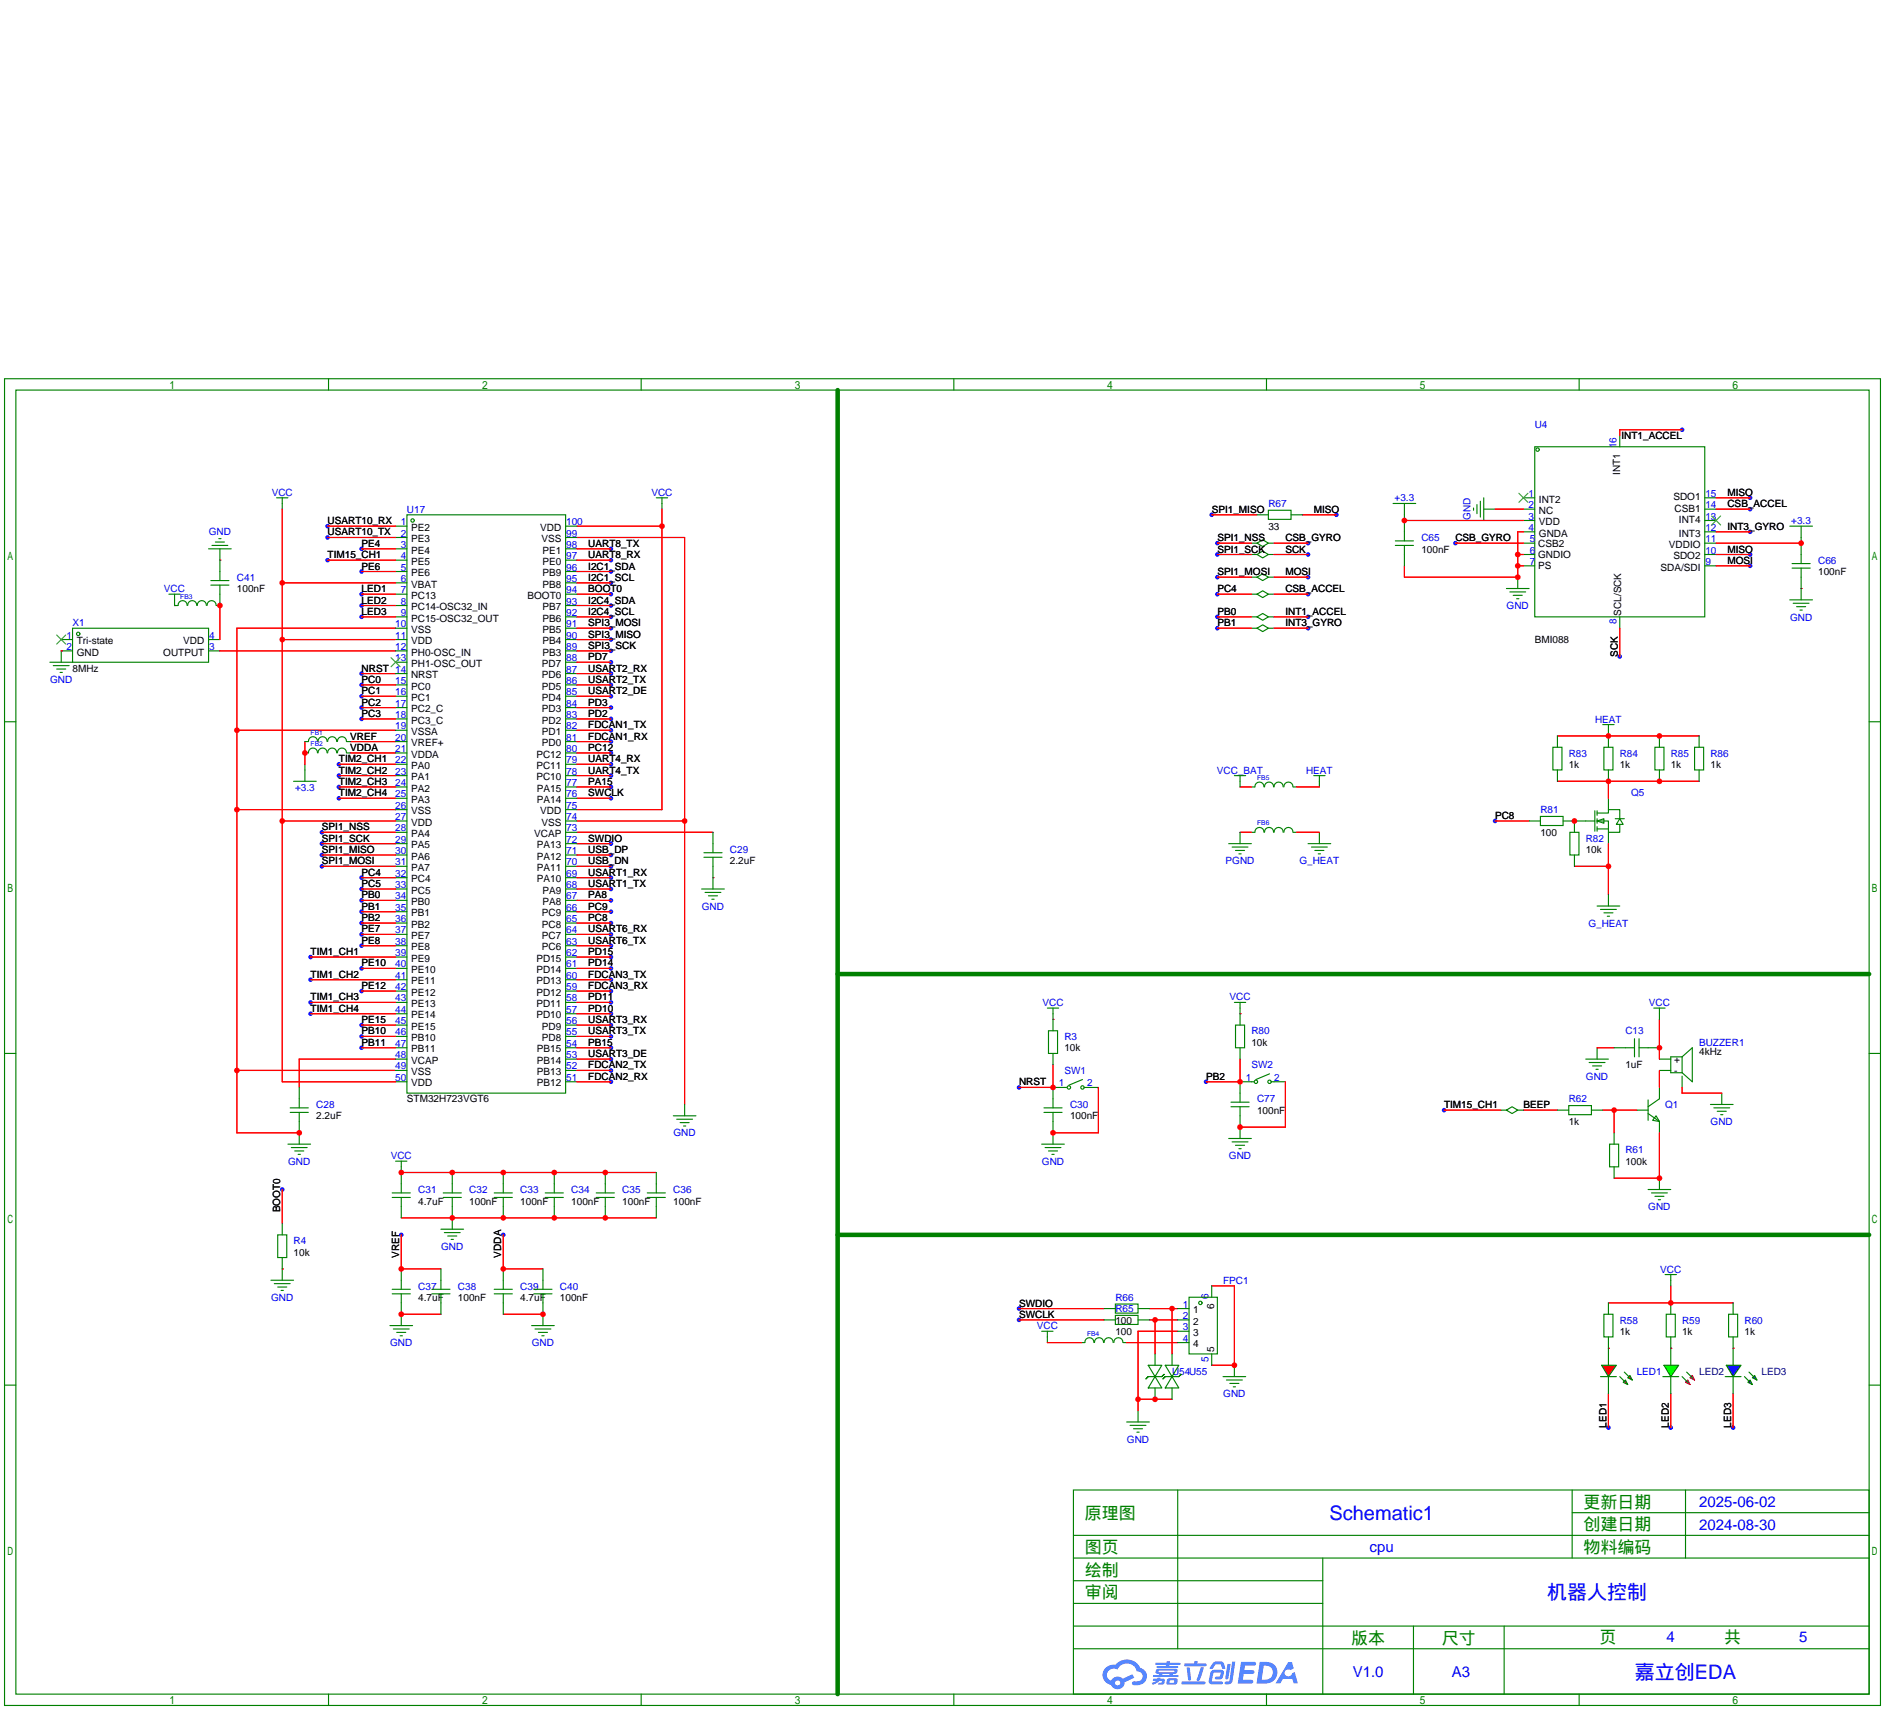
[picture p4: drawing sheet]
<svg xmlns="http://www.w3.org/2000/svg" width="422mm" height="383mm" viewBox="0 0 422 383" stroke-linecap="round" stroke-linejoin="round" font-family="sans-serif">
<defs><g id="words">
<g font-size="4.5" fill="#00f">
<text x="297.9" y="340.5">Schematic1</text>
<text x="346.7" y="358.3">机器人控制</text>
<text x="366.4" y="376">嘉立创EDA</text>
</g>
<g font-size="3.8" fill="#008000">
<text x="243.1" y="340.2">原理图</text>
<text x="354.8" y="337.7">更新日期</text>
<text x="243.1" y="347.9">图页</text>
<text x="354.8" y="342.8">创建日期</text>
<text x="354.8" y="347.9">物料编码</text>
<text x="243.1" y="352.9">绘制</text>
<text x="243.1" y="358">审阅</text>
<text x="302.8" y="368.2">版本</text>
<text x="323.1" y="368.2">尺寸</text>
<text x="358.4" y="367.9">页</text>
<text x="386.3" y="367.9">共</text>
</g>
<g font-size="3.4" fill="#00f">
<text x="380.7" y="337.5">2025-06-02</text>
<text x="306.9" y="347.7">cpu</text>
<text x="380.7" y="342.6">2024-08-30</text>
<text x="373.5" y="367.8">4</text>
<text x="403.2" y="367.8">5</text>
<text x="303.1" y="375.6">V1.0</text>
<text x="325.3" y="375.6">A3</text>
</g>
<g font-size="2.2" fill="#00f">
<text x="343.9" y="95.8">U4</text>
<text x="362.3" y="100.4" transform="rotate(-90 362.3 100.4)">16</text>
<text x="60.9" y="111.1">VCC</text>
<text x="146" y="111.1">VCC</text>
<text x="284.2" y="113.6">R67</text>
<text x="312.5" y="112.3">+3.3</text>
<text x="342.5" y="111.3">1</text>
<text x="342.5" y="113.8">2</text>
<text x="382.1" y="113.8">14</text>
<text x="382.1" y="111.3">15</text>
<text x="46.8" y="119.9">GND</text>
<text x="89.8" y="117.6">1</text>
<text x="91.2" y="114.9">U17</text>
<text x="126.9" y="117.6">100</text>
<text x="329.5" y="116.5" transform="rotate(-90 329.5 116.5)">GND</text>
<text x="342.5" y="116.4">3</text>
<text x="342.5" y="118.9">4</text>
<text x="382.1" y="118.9">12</text>
<text x="382.1" y="116.4">13</text>
<text x="401.4" y="117.4">+3.3</text>
<text x="89.8" y="120.2">2</text>
<text x="89.8" y="122.7">3</text>
<text x="89.8" y="125.3">4</text>
<text x="126.9" y="125.3">97</text>
<text x="126.9" y="122.7">98</text>
<text x="126.9" y="120.2">99</text>
<text x="318.5" y="121.2">C65</text>
<text x="342.8" y="121.5">5</text>
<text x="342.8" y="124">6</text>
<text x="382.1" y="124">10</text>
<text x="382.1" y="121.5">11</text>
<text x="53.1" y="130.1">C41</text>
<text x="89.8" y="127.8">5</text>
<text x="89.8" y="130.3">6</text>
<text x="126.9" y="130.3">95</text>
<text x="126.9" y="127.8">96</text>
<text x="342.8" y="126.5">7</text>
<text x="382.1" y="126.5">9</text>
<text x="407.4" y="126.3">C66</text>
<text x="36.7" y="132.6">VCC</text>
<text x="89.8" y="132.9">7</text>
<text x="89.8" y="135.4">8</text>
<text x="89.8" y="138">9</text>
<text x="126.9" y="138">92</text>
<text x="126.9" y="135.4">93</text>
<text x="126.9" y="132.9">94</text>
<text x="337.6" y="136.5">GND</text>
<text x="14.9" y="143">1</text>
<text x="16.3" y="140.3">X1</text>
<text x="46.9" y="143">4</text>
<text x="88.6" y="140.5">10</text>
<text x="88.6" y="143">11</text>
<text x="126.9" y="143">90</text>
<text x="126.9" y="140.5">91</text>
<text x="362.3" y="139.8" transform="rotate(-90 362.3 139.8)">8</text>
<text x="401.1" y="139">GND</text>
<text x="14.9" y="145.6">2</text>
<text x="46.9" y="145.6">3</text>
<text x="88.6" y="145.6">12</text>
<text x="88.6" y="148.1">13</text>
<text x="126.9" y="148.1">88</text>
<text x="126.9" y="145.6">89</text>
<text x="11.2" y="153">GND</text>
<text x="88.6" y="153.2">15</text>
<text x="88.6" y="155.7">16</text>
<text x="126.9" y="155.7">85</text>
<text x="126.9" y="153.2">86</text>
<text x="126.9" y="150.7">87</text>
<text x="88.6" y="158.3">17</text>
<text x="88.6" y="160.8">18</text>
<text x="126.9" y="160.8">83</text>
<text x="126.9" y="158.3">84</text>
<text x="357.4" y="161.9">HEAT</text>
<text x="88.6" y="163.4">19</text>
<text x="88.6" y="165.9">20</text>
<text x="126.9" y="165.9">81</text>
<text x="126.9" y="163.4">82</text>
<text x="88.6" y="168.4">21</text>
<text x="88.6" y="171">22</text>
<text x="88.6" y="173.5">23</text>
<text x="126.9" y="173.5">78</text>
<text x="126.9" y="171">79</text>
<text x="126.9" y="168.4">80</text>
<text x="272.7" y="173.3">VCC_BAT</text>
<text x="292.7" y="173.3">HEAT</text>
<text x="351.5" y="169.5">R83</text>
<text x="363" y="169.5">R84</text>
<text x="374.4" y="169.5">R85</text>
<text x="383.3" y="169.5">R86</text>
<text x="66.1" y="177.1">+3.3</text>
<text x="88.6" y="176.1">24</text>
<text x="88.6" y="178.6">25</text>
<text x="126.9" y="178.6">76</text>
<text x="126.9" y="176.1">77</text>
<text x="365.5" y="178.4">Q5</text>
<text x="88.6" y="181.1">26</text>
<text x="88.6" y="183.7">27</text>
<text x="126.9" y="183.7">74</text>
<text x="126.9" y="181.1">75</text>
<text x="345.2" y="182.2">R81</text>
<text x="88.6" y="186.2">28</text>
<text x="88.6" y="188.8">29</text>
<text x="88.6" y="191.3">30</text>
<text x="126.9" y="191.3">71</text>
<text x="126.9" y="188.8">72</text>
<text x="126.9" y="186.2">73</text>
<text x="163.6" y="191.1">C29</text>
<text x="355.3" y="188.5">R82</text>
<text x="88.6" y="193.8">31</text>
<text x="88.6" y="196.4">32</text>
<text x="126.9" y="196.4">69</text>
<text x="126.9" y="193.8">70</text>
<text x="274.6" y="193.6">PGND</text>
<text x="291.2" y="193.6">G_HEAT</text>
<text x="88.6" y="198.9">33</text>
<text x="88.6" y="201.5">34</text>
<text x="126.9" y="201.5">67</text>
<text x="126.9" y="198.9">68</text>
<text x="157.3" y="203.8">GND</text>
<text x="88.6" y="204">35</text>
<text x="88.6" y="206.5">36</text>
<text x="88.6" y="209.1">37</text>
<text x="126.9" y="209.1">64</text>
<text x="126.9" y="206.5">65</text>
<text x="126.9" y="204">66</text>
<text x="355.9" y="207.6">G_HEAT</text>
<text x="88.6" y="211.6">38</text>
<text x="88.6" y="214.2">39</text>
<text x="126.9" y="214.2">62</text>
<text x="126.9" y="211.6">63</text>
<text x="88.6" y="216.7">40</text>
<text x="88.6" y="219.2">41</text>
<text x="88.6" y="221.8">42</text>
<text x="126.9" y="221.8">59</text>
<text x="126.9" y="219.2">60</text>
<text x="126.9" y="216.7">61</text>
<text x="88.6" y="224.3">43</text>
<text x="88.6" y="226.9">44</text>
<text x="126.9" y="226.9">57</text>
<text x="126.9" y="224.3">58</text>
<text x="233.6" y="225.4">VCC</text>
<text x="275.5" y="224.1">VCC</text>
<text x="369.5" y="225.4">VCC</text>
<text x="88.6" y="229.4">45</text>
<text x="88.6" y="231.9">46</text>
<text x="126.9" y="231.9">55</text>
<text x="126.9" y="229.4">56</text>
<text x="238.5" y="233">R3</text>
<text x="280.4" y="231.7">R80</text>
<text x="364.2" y="231.7">C13</text>
<text x="88.6" y="234.5">47</text>
<text x="88.6" y="237">48</text>
<text x="88.6" y="239.6">49</text>
<text x="126.9" y="239.6">52</text>
<text x="126.9" y="237">53</text>
<text x="126.9" y="234.5">54</text>
<text x="280.4" y="239.3">SW2</text>
<text x="380.7" y="234.2">BUZZER1</text>
<text x="88.6" y="242.1">50</text>
<text x="126.9" y="242.1">51</text>
<text x="237.3" y="243.4">1</text>
<text x="238.5" y="240.6">SW1</text>
<text x="243.6" y="243.4">2</text>
<text x="279.2" y="242.1">1</text>
<text x="285.5" y="242.1">2</text>
<text x="355.4" y="241.9">GND</text>
<text x="70.9" y="248.2">C28</text>
<text x="239.8" y="248.2">C30</text>
<text x="281.7" y="246.9">C77</text>
<text x="351.5" y="246.9">R62</text>
<text x="373.1" y="248.2">Q1</text>
<text x="150.9" y="254.6">GND</text>
<text x="383.3" y="252">GND</text>
<text x="64.6" y="260.9">GND</text>
<text x="87.5" y="259.6">VCC</text>
<text x="233.5" y="260.9">GND</text>
<text x="275.4" y="259.6">GND</text>
<text x="364.2" y="258.4">R61</text>
<text x="93.7" y="267.3">C31</text>
<text x="105.2" y="267.3">C32</text>
<text x="116.6" y="267.3">C33</text>
<text x="128" y="267.3">C34</text>
<text x="139.4" y="267.3">C35</text>
<text x="150.9" y="267.3">C36</text>
<text x="369.4" y="271.1">GND</text>
<text x="65.8" y="278.7">R4</text>
<text x="98.9" y="280">GND</text>
<text x="274.1" y="287.6">FPC1</text>
<text x="372" y="285">VCC</text>
<text x="60.8" y="291.4">GND</text>
<text x="93.7" y="288.9">C37</text>
<text x="102.6" y="288.9">C38</text>
<text x="116.6" y="288.9">C39</text>
<text x="125.5" y="288.9">C40</text>
<text x="249.9" y="293.9">R65</text>
<text x="249.9" y="291.4">R66</text>
<text x="265.1" y="292.9">1</text>
<text x="270.8" y="290.9" transform="rotate(-90 270.8 290.9)">6</text>
<text x="232.3" y="297.7">VCC</text>
<text x="265.1" y="298">3</text>
<text x="265.1" y="295.4">2</text>
<text x="363" y="296.5">R58</text>
<text x="376.9" y="296.5">R59</text>
<text x="390.9" y="296.5">R60</text>
<text x="87.4" y="301.6">GND</text>
<text x="119.2" y="301.6">GND</text>
<text x="265.1" y="300.5">4</text>
<text x="270.8" y="305.1" transform="rotate(-90 270.8 305.1)">5</text>
<text x="262.6" y="307.9">U54U55</text>
<text x="366.8" y="307.9">LED1</text>
<text x="274.1" y="313">GND</text>
<text x="252.5" y="323.1">GND</text>
</g>
<g font-size="2.2">
<text x="363.4" y="98.4">INT1_ACCEL</text>
<text x="363" y="106.4" transform="rotate(-90 363 106.4)">INT1</text>
<text x="344.9" y="112.6">INT2</text>
<text x="375" y="112.1">SDO1</text>
<text x="387.1" y="111.1">MISO</text>
<text x="387.1" y="113.6">CSB_ACCEL</text>
<text x="73.4" y="117.4">USART10_RX</text>
<text x="73.4" y="119.9">USART10_TX</text>
<text x="92.1" y="118.9">PE2</text>
<text x="121.1" y="118.9">VDD</text>
<text x="271.5" y="114.9">SPI1_MISO</text>
<text x="284.2" y="118.7">33</text>
<text x="294.4" y="114.9">MISO</text>
<text x="344.9" y="115.1">NC</text>
<text x="344.9" y="117.6">VDD</text>
<text x="375.2" y="114.6">CSB1</text>
<text x="376.2" y="117.1">INT4</text>
<text x="387.1" y="118.7">INT3_GYRO</text>
<text x="73.4" y="125">TIM15_CH1</text>
<text x="81" y="122.5">PE4</text>
<text x="92.1" y="121.5">PE3</text>
<text x="92.1" y="124">PE4</text>
<text x="121.3" y="121.5">VSS</text>
<text x="121.6" y="124">PE1</text>
<text x="131.8" y="122.5">UART8_TX</text>
<text x="131.8" y="125">UART8_RX</text>
<text x="272.8" y="121.2">SPI1_NSS</text>
<text x="272.8" y="123.8">SPI1_SCK</text>
<text x="288" y="123.8">SCK</text>
<text x="288" y="121.2">CSB_GYRO</text>
<text x="318.5" y="123.8">100nF</text>
<text x="326.1" y="121.2">CSB_GYRO</text>
<text x="344.7" y="122.5">CSB2</text>
<text x="344.7" y="125">GNDIO</text>
<text x="344.9" y="120.2">GNDA</text>
<text x="374" y="122.7">VDDIO</text>
<text x="375" y="125.3">SDO2</text>
<text x="376.2" y="120.2">INT3</text>
<text x="387.1" y="123.8">MISO</text>
<text x="81" y="127.6">PE6</text>
<text x="92.1" y="126.5">PE5</text>
<text x="92.1" y="129.1">PE6</text>
<text x="92.1" y="131.6">VBAT</text>
<text x="121.6" y="131.6">PB8</text>
<text x="121.6" y="129.1">PB9</text>
<text x="121.6" y="126.5">PE0</text>
<text x="131.8" y="127.6">I2C1_SDA</text>
<text x="131.8" y="130.1">I2C1_SCL</text>
<text x="272.8" y="128.8">SPI1_MOSI</text>
<text x="288" y="128.8">MOSI</text>
<text x="344.7" y="127.5">PS</text>
<text x="372.1" y="127.8">SDA/SDI</text>
<text x="387.1" y="126.3">MOSI</text>
<text x="407.4" y="128.8">100nF</text>
<text x="53.1" y="132.6">100nF</text>
<text x="81" y="132.6">LED1</text>
<text x="81" y="135.2">LED2</text>
<text x="81" y="137.7">LED3</text>
<text x="92.1" y="134.2">PC13</text>
<text x="92.1" y="136.7">PC14-OSC32_IN</text>
<text x="118.2" y="134.2">BOOT0</text>
<text x="121.6" y="136.7">PB7</text>
<text x="131.8" y="132.6">BOOT0</text>
<text x="131.8" y="137.7">I2C4_SCL</text>
<text x="131.8" y="135.2">I2C4_SDA</text>
<text x="272.8" y="132.6">PC4</text>
<text x="272.8" y="137.7">PB0</text>
<text x="288" y="132.6">CSB_ACCEL</text>
<text x="288" y="137.7">INT1_ACCEL</text>
<text x="363.3" y="137.9" transform="rotate(-90 363.3 137.9)">SCL/SCK</text>
<text x="92.1" y="139.2">PC15-OSC32_OUT</text>
<text x="92.1" y="141.8">VSS</text>
<text x="121.6" y="141.8">PB5</text>
<text x="121.6" y="139.2">PB6</text>
<text x="131.8" y="140.3">SPI3_MOSI</text>
<text x="131.8" y="142.8">SPI3_MISO</text>
<text x="272.8" y="140.3">PB1</text>
<text x="288" y="140.3">INT3_GYRO</text>
<text x="17.2" y="144.3">Tri-state</text>
<text x="17.2" y="146.9">GND</text>
<text x="36.6" y="146.9">OUTPUT</text>
<text x="41.1" y="144.3">VDD</text>
<text x="92.1" y="144.3">VDD</text>
<text x="92.1" y="146.9">PH0-OSC_IN</text>
<text x="92.1" y="149.4">PH1-OSC_OUT</text>
<text x="121.4" y="149.4">PD7</text>
<text x="121.6" y="146.9">PB3</text>
<text x="121.6" y="144.3">PB4</text>
<text x="131.8" y="145.3">SPI3_SCK</text>
<text x="131.8" y="147.9">PD7</text>
<text x="343.9" y="144.1">BMI088</text>
<text x="362.5" y="147.1" transform="rotate(-90 362.5 147.1)">SCK</text>
<text x="16.3" y="150.4">8MHz</text>
<text x="81" y="150.4">NRST 14</text>
<text x="81" y="153">PC0</text>
<text x="81" y="155.5">PC1</text>
<text x="92.1" y="151.9">NRST</text>
<text x="92.1" y="154.5">PC0</text>
<text x="121.4" y="154.5">PD5</text>
<text x="121.4" y="151.9">PD6</text>
<text x="131.8" y="153">USART2_TX</text>
<text x="131.8" y="150.4">USART2_RX</text>
<text x="131.8" y="155.5">USART2_DE</text>
<text x="81" y="158">PC2</text>
<text x="81" y="160.6">PC3</text>
<text x="92.1" y="157">PC1</text>
<text x="92.1" y="159.6">PC2_C</text>
<text x="121.4" y="159.6">PD3</text>
<text x="121.4" y="157">PD4</text>
<text x="131.8" y="160.6">PD2</text>
<text x="131.8" y="158">PD3</text>
<text x="78.5" y="165.7">VREF</text>
<text x="92.1" y="162.1">PC3_C</text>
<text x="92.1" y="164.6">VSSA</text>
<text x="92.1" y="167.2">VREF+</text>
<text x="121.4" y="167.2">PD0</text>
<text x="121.4" y="164.6">PD1</text>
<text x="121.4" y="162.1">PD2</text>
<text x="131.8" y="163.1">FDCAN1_TX</text>
<text x="131.8" y="165.7">FDCAN1_RX</text>
<text x="75.9" y="170.7">TIM2_CH1</text>
<text x="75.9" y="173.3">TIM2_CH2</text>
<text x="78.5" y="168.2">VDDA</text>
<text x="92.1" y="169.7">VDDA</text>
<text x="92.1" y="172.3">PA0</text>
<text x="120.2" y="172.3">PC11</text>
<text x="120.2" y="169.7">PC12</text>
<text x="131.8" y="173.3">UART4_TX</text>
<text x="131.8" y="170.7">UART4_RX</text>
<text x="131.8" y="168.2">PC12</text>
<text x="351.5" y="172">1k</text>
<text x="363" y="172">1k</text>
<text x="374.4" y="172">1k</text>
<text x="383.3" y="172">1k</text>
<text x="75.9" y="175.8">TIM2_CH3</text>
<text x="75.9" y="178.4">TIM2_CH4</text>
<text x="92.1" y="174.8">PA1</text>
<text x="92.1" y="177.3">PA2</text>
<text x="92.1" y="179.9">PA3</text>
<text x="120.2" y="174.8">PC10</text>
<text x="120.3" y="179.9">PA14</text>
<text x="120.3" y="177.3">PA15</text>
<text x="131.8" y="178.4">SWCLK</text>
<text x="131.8" y="175.8">PA15</text>
<text x="72.1" y="186">SPI1_NSS</text>
<text x="92.1" y="182.4">VSS</text>
<text x="92.1" y="185">VDD</text>
<text x="121.1" y="182.4">VDD</text>
<text x="121.3" y="185">VSS</text>
<text x="335" y="183.4">PC8</text>
<text x="72.1" y="188.5">SPI1_SCK</text>
<text x="72.1" y="191.1">SPI1_MISO</text>
<text x="92.1" y="187.5">PA4</text>
<text x="92.1" y="190">PA5</text>
<text x="119.7" y="187.5">VCAP</text>
<text x="120.3" y="190">PA13</text>
<text x="131.8" y="188.5">SWDIO</text>
<text x="131.8" y="191.1">USB_DP</text>
<text x="345.2" y="187.3">100</text>
<text x="355.3" y="191.1">10k</text>
<text x="72.1" y="193.6">SPI1_MOSI</text>
<text x="81" y="196.1">PC4</text>
<text x="92.1" y="192.6">PA6</text>
<text x="92.1" y="195.1">PA7</text>
<text x="92.1" y="197.7">PC4</text>
<text x="120.3" y="197.7">PA10</text>
<text x="120.3" y="195.1">PA11</text>
<text x="120.3" y="192.6">PA12</text>
<text x="131.8" y="196.1">USART1_RX</text>
<text x="131.8" y="193.6">USB_DN</text>
<text x="163.6" y="193.6">2.2uF</text>
<text x="81" y="198.7">PC5</text>
<text x="81" y="201.2">PB0</text>
<text x="81" y="203.8">PB1</text>
<text x="92.1" y="200.2">PC5</text>
<text x="92.1" y="202.7">PB0</text>
<text x="121.6" y="202.7">PA8</text>
<text x="121.6" y="200.2">PA9</text>
<text x="131.8" y="198.7">USART1_TX</text>
<text x="131.8" y="203.8">PC9</text>
<text x="131.8" y="201.2">PA8</text>
<text x="81" y="206.3">PB2</text>
<text x="81" y="208.8">PE7</text>
<text x="92.1" y="205.3">PB1</text>
<text x="92.1" y="207.8">PB2</text>
<text x="121.4" y="207.8">PC8</text>
<text x="121.4" y="205.3">PC9</text>
<text x="131.8" y="208.8">USART6_RX</text>
<text x="131.8" y="206.3">PC8</text>
<text x="69.6" y="213.9">TIM1_CH1</text>
<text x="81" y="211.4">PE8</text>
<text x="92.1" y="210.4">PE7</text>
<text x="92.1" y="212.9">PE8</text>
<text x="92.1" y="215.4">PE9</text>
<text x="120.2" y="215.4">PD15</text>
<text x="121.4" y="212.9">PC6</text>
<text x="121.4" y="210.4">PC7</text>
<text x="131.8" y="211.4">USART6_TX</text>
<text x="131.8" y="213.9">PD15</text>
<text x="69.6" y="219">TIM1_CH2</text>
<text x="81" y="216.5">PE10</text>
<text x="81" y="221.5">PE12</text>
<text x="92.1" y="218">PE10</text>
<text x="92.1" y="220.5">PE11</text>
<text x="120.2" y="220.5">PD13</text>
<text x="120.2" y="218">PD14</text>
<text x="131.8" y="221.5">FDCAN3_RX</text>
<text x="131.8" y="219">FDCAN3_TX</text>
<text x="131.8" y="216.5">PD14</text>
<text x="69.6" y="224.1">TIM1_CH3</text>
<text x="69.6" y="226.6">TIM1_CH4</text>
<text x="92.1" y="223.1">PE12</text>
<text x="92.1" y="225.6">PE13</text>
<text x="120.2" y="225.6">PD11</text>
<text x="120.2" y="223.1">PD12</text>
<text x="131.8" y="226.6">PD10</text>
<text x="131.8" y="224.1">PD11</text>
<text x="81" y="229.2">PE15</text>
<text x="81" y="231.7">PB10</text>
<text x="92.1" y="228.1">PE14</text>
<text x="92.1" y="230.7">PE15</text>
<text x="92.1" y="233.2">PB10</text>
<text x="120.2" y="228.1">PD10</text>
<text x="121.4" y="233.2">PD8</text>
<text x="121.4" y="230.7">PD9</text>
<text x="131.8" y="231.7">USART3_TX</text>
<text x="131.8" y="229.2">USART3_RX</text>
<text x="81" y="234.2">PB11</text>
<text x="92.1" y="235.8">PB11</text>
<text x="92.1" y="238.3">VCAP</text>
<text x="120.3" y="238.3">PB14</text>
<text x="120.3" y="235.8">PB15</text>
<text x="131.8" y="236.8">USART3_DE</text>
<text x="131.8" y="239.3">FDCAN2_TX</text>
<text x="131.8" y="234.2">PB15</text>
<text x="238.5" y="235.5">10k</text>
<text x="280.4" y="234.2">10k</text>
<text x="364.2" y="239.3">1uF</text>
<text x="375.2" y="238">+</text>
<text x="380.7" y="236.3">4kHz</text>
<text x="92.1" y="240.8">VSS</text>
<text x="92.1" y="243.4">VDD</text>
<text x="120.3" y="243.4">PB12</text>
<text x="120.3" y="240.8">PB13</text>
<text x="131.8" y="241.9">FDCAN2_RX</text>
<text x="228.3" y="243.1">NRST</text>
<text x="270.3" y="241.9">PB2</text>
<text x="375.2" y="240.6">-</text>
<text x="70.9" y="250.8">2.2uF</text>
<text x="91.2" y="246.9">STM32H723VGT6</text>
<text x="239.8" y="250.8">100nF</text>
<text x="281.7" y="249.5">100nF</text>
<text x="323.6" y="248.2">TIM15_CH1</text>
<text x="341.4" y="248.2">BEEP</text>
<text x="351.5" y="252">1k</text>
<text x="364.2" y="260.9">100k</text>
<text x="93.7" y="269.8">4.7uF</text>
<text x="105.2" y="269.8">100nF</text>
<text x="116.6" y="269.8">100nF</text>
<text x="128" y="269.8">100nF</text>
<text x="139.4" y="269.8">100nF</text>
<text x="150.9" y="269.8">100nF</text>
<text x="62.8" y="271.5" transform="rotate(-90 62.8 271.5)">BOOT0</text>
<text x="65.8" y="281.2">10k</text>
<text x="89.5" y="281.7" transform="rotate(-90 89.5 281.7)">VREF</text>
<text x="112.3" y="281.7" transform="rotate(-90 112.3 281.7)">VDDA</text>
<text x="93.7" y="291.4">4.7uF</text>
<text x="102.6" y="291.4">100nF</text>
<text x="116.6" y="291.4">4.7uF</text>
<text x="125.5" y="291.4">100nF</text>
<text x="228.3" y="292.7">SWDIO</text>
<text x="272.1" y="293.3" transform="rotate(-90 272.1 293.3)">6</text>
<text x="228.3" y="295.2">SWCLK</text>
<text x="249.9" y="299">100</text>
<text x="249.9" y="296.5">100</text>
<text x="267.4" y="299.3">3</text>
<text x="267.4" y="296.7">2</text>
<text x="267.4" y="294.2">1</text>
<text x="363" y="299">1k</text>
<text x="376.9" y="299">1k</text>
<text x="390.9" y="299">1k</text>
<text x="267.4" y="301.8">4</text>
<text x="272.1" y="302.8" transform="rotate(-90 272.1 302.8)">5</text>
<text x="360" y="319.8" transform="rotate(-90 360 319.8)">LED1</text>
<text x="373.9" y="319.8" transform="rotate(-90 373.9 319.8)">LED2</text>
<text x="387.9" y="319.8" transform="rotate(-90 387.9 319.8)">LED3</text>
</g>
<g font-size="2.2" fill="#000080">
<text x="380.7" y="307.9">LED2</text>
<text x="394.7" y="307.9">LED3</text>
</g>
<g font-size="1.5" fill="#00f">
<text x="40.4" y="134.1">FB3</text>
<text x="69.6" y="164.5">FB1</text>
<text x="69.6" y="167.1">FB2</text>
<text x="281.7" y="174.7">FB5</text>
<text x="281.7" y="184.9">FB6</text>
<text x="243.6" y="299.2">FB4</text>
</g>
</g></defs>
<g fill="#00f">
<circle cx="228.3" cy="243.6" r=".51"/>
<circle cx="81" cy="150.9" r=".51"/>
<circle cx="89.9" cy="276.6" r=".51"/>
<circle cx="112.8" cy="276.6" r=".51"/>
<circle cx="136.9" cy="133.1" r=".51"/>
<circle cx="63.2" cy="266.4" r=".51"/>
<circle cx="136.9" cy="178.8" r=".51"/>
<circle cx="136.9" cy="189" r=".51"/>
<circle cx="73.4" cy="117.9" r=".51"/>
<circle cx="73.4" cy="120.4" r=".51"/>
<circle cx="136.9" cy="122.9" r=".51"/>
<circle cx="136.9" cy="125.5" r=".51"/>
<circle cx="136.9" cy="128" r=".51"/>
<circle cx="136.9" cy="130.6" r=".51"/>
<circle cx="136.9" cy="138.2" r=".51"/>
<circle cx="136.9" cy="135.6" r=".51"/>
<circle cx="136.9" cy="153.4" r=".51"/>
<circle cx="136.9" cy="150.9" r=".51"/>
<circle cx="136.9" cy="163.6" r=".51"/>
<circle cx="136.9" cy="166.1" r=".51"/>
<circle cx="136.9" cy="173.7" r=".51"/>
<circle cx="136.9" cy="171.2" r=".51"/>
<circle cx="136.9" cy="199.1" r=".51"/>
<circle cx="136.9" cy="196.6" r=".51"/>
<circle cx="136.9" cy="191.5" r=".51"/>
<circle cx="136.9" cy="194.1" r=".51"/>
<circle cx="136.9" cy="211.8" r=".51"/>
<circle cx="136.9" cy="209.3" r=".51"/>
<circle cx="136.9" cy="222" r=".51"/>
<circle cx="136.9" cy="219.5" r=".51"/>
<circle cx="136.9" cy="232.2" r=".51"/>
<circle cx="136.9" cy="229.6" r=".51"/>
<circle cx="136.9" cy="237.2" r=".51"/>
<circle cx="136.9" cy="242.3" r=".51"/>
<circle cx="136.9" cy="239.8" r=".51"/>
<circle cx="136.9" cy="156" r=".51"/>
<circle cx="136.9" cy="140.7" r=".51"/>
<circle cx="136.9" cy="143.3" r=".51"/>
<circle cx="136.9" cy="145.8" r=".51"/>
<circle cx="75.9" cy="171.2" r=".51"/>
<circle cx="75.9" cy="173.7" r=".51"/>
<circle cx="75.9" cy="176.3" r=".51"/>
<circle cx="75.9" cy="178.8" r=".51"/>
<circle cx="72.1" cy="186.4" r=".51"/>
<circle cx="72.1" cy="189" r=".51"/>
<circle cx="72.1" cy="191.5" r=".51"/>
<circle cx="72.1" cy="194.1" r=".51"/>
<circle cx="81" cy="133.1" r=".51"/>
<circle cx="81" cy="135.6" r=".51"/>
<circle cx="81" cy="138.2" r=".51"/>
<circle cx="360.4" cy="319.8" r=".51"/>
<circle cx="374.4" cy="319.8" r=".51"/>
<circle cx="388.4" cy="319.8" r=".51"/>
<circle cx="73.4" cy="125.5" r=".51"/>
<circle cx="81" cy="122.9" r=".51"/>
<circle cx="81" cy="128" r=".51"/>
<circle cx="81" cy="153.4" r=".51"/>
<circle cx="81" cy="156" r=".51"/>
<circle cx="81" cy="158.5" r=".51"/>
<circle cx="81" cy="161" r=".51"/>
<circle cx="81" cy="196.6" r=".51"/>
<circle cx="81" cy="199.1" r=".51"/>
<circle cx="81" cy="201.7" r=".51"/>
<circle cx="81" cy="204.2" r=".51"/>
<circle cx="81" cy="206.8" r=".51"/>
<circle cx="81" cy="209.3" r=".51"/>
<circle cx="81" cy="211.8" r=".51"/>
<circle cx="69.6" cy="214.4" r=".51"/>
<circle cx="81" cy="216.9" r=".51"/>
<circle cx="69.6" cy="219.5" r=".51"/>
<circle cx="81" cy="222" r=".51"/>
<circle cx="69.6" cy="224.5" r=".51"/>
<circle cx="69.6" cy="227.1" r=".51"/>
<circle cx="81" cy="229.6" r=".51"/>
<circle cx="81" cy="232.2" r=".51"/>
<circle cx="81" cy="234.7" r=".51"/>
<circle cx="136.9" cy="234.7" r=".51"/>
<circle cx="136.9" cy="227.1" r=".51"/>
<circle cx="136.9" cy="224.5" r=".51"/>
<circle cx="136.9" cy="216.9" r=".51"/>
<circle cx="136.9" cy="214.4" r=".51"/>
<circle cx="136.9" cy="206.8" r=".51"/>
<circle cx="136.9" cy="204.2" r=".51"/>
<circle cx="136.9" cy="201.7" r=".51"/>
<circle cx="136.9" cy="176.3" r=".51"/>
<circle cx="136.9" cy="168.7" r=".51"/>
<circle cx="136.9" cy="161" r=".51"/>
<circle cx="136.9" cy="158.5" r=".51"/>
<circle cx="136.9" cy="148.3" r=".51"/>
<circle cx="228.3" cy="295.7" r=".51"/>
<circle cx="228.3" cy="293.1" r=".51"/>
<circle cx="363" cy="147.1" r=".51"/>
<circle cx="392.2" cy="126.7" r=".51"/>
<circle cx="392.2" cy="124.2" r=".51"/>
<circle cx="392.2" cy="111.5" r=".51"/>
<circle cx="392.2" cy="114" r=".51"/>
<circle cx="376.9" cy="96.3" r=".51"/>
<circle cx="392.2" cy="119.1" r=".51"/>
<circle cx="326.1" cy="121.7" r=".51"/>
<circle cx="272.8" cy="121.7" r=".51"/>
<circle cx="272.8" cy="124.2" r=".51"/>
<circle cx="271.5" cy="115.3" r=".51"/>
<circle cx="272.8" cy="129.3" r=".51"/>
<circle cx="293.1" cy="124.2" r=".51"/>
<circle cx="299.5" cy="115.3" r=".51"/>
<circle cx="293.1" cy="129.3" r=".51"/>
<circle cx="293.1" cy="121.7" r=".51"/>
<circle cx="272.8" cy="133.1" r=".51"/>
<circle cx="293.1" cy="133.1" r=".51"/>
<circle cx="293.1" cy="138.2" r=".51"/>
<circle cx="293.1" cy="140.7" r=".51"/>
<circle cx="272.8" cy="138.2" r=".51"/>
<circle cx="272.8" cy="140.7" r=".51"/>
<circle cx="323.6" cy="248.7" r=".51"/>
<circle cx="270.3" cy="242.3" r=".51"/>
<circle cx="335" cy="183.9" r=".51"/>
</g>
<g fill="none" stroke="#008000" stroke-width=".25">
<path d="M1 84.8h420.4v297.2h-420.4zM3.6 87.4h415.2v292.1h-415.2zM73.6 84.8v2.6M143.7 84.8v2.6M213.7 84.8v2.6M283.8 84.8v2.6M353.9 84.8v2.6M1 161.7h2.6M418.8 161.7h2.6M1 236h2.6M418.8 236h2.6M1 310.3h2.6"/>
<path d="M418.8 310.3h2.6M240.5 333.8h178.3v45.7h-178.3zM263.9 333.8v35.5M352.3 333.8v15.2M352.3 338.8h66.5M377.7 333.8v15.2M240.5 354.1h55.9M240.5 349h178.3M240.5 359.2h55.9M240.5 343.9h178.3M296.4 349v30.5M73.6 379.5v2.5"/>
<path d="M143.7 379.5v2.5M213.7 379.5v2.5M240.5 369.3h178.3M240.5 364.2h178.3M283.8 379.5v2.5M316.7 364.2v15.3M337.1 364.2v15.3M353.9 379.5v2.5"/>
</g>
<g fill="#5487ff">
<path d="M278.1 372.2h2.7a.48 .48 0 0 1 .7 .5 .48 .48 0 0 1-.7 .4h-1.8l-.2 1h1.9a.43 .43 0 0 1 .4 .5 .43 .43 0 0 1-.5 .4h-1.9l-.2 1.3h1.7a.45 .45 0 0 1 .6 .1 .45 .45 0 0 1-.2 .6l-3.2 .1z"/>
<path d="M288.7 372.3h.8l.4 1.4-.7 .4a.84 .84 0 0 0-1.2 .2 .84 .84 0 0 0 .3 1.2 .84 .84 0 0 0 1.1-.4l.1-.3 .6-.3 .7 2.6h-.9l-.3-1.1h-2.1l-.6 1.1h-1.1z"/>
<path d="M275.1 372.7h.7l-.5 3.2a.36 .36 0 0 1-.4 .3 .36 .36 0 0 1-.3-.3z"/>
<path d="M276.1 372.2h.7l-.6 4.3a1.13 1.13 0 0 1-1.8 .6l.2-.4 .7-.1 .2-.1z"/>
<path d="M271.8 372.5l.6-.3h1a.77 .77 0 0 1 .9 .5l.3 .9-.2 .2h-.5l-.3-.9-.2-.1h-1l-.7 1h-.6z"/>
<path d="M271.4 374.4l.5-.4h1.7a.81 .81 0 0 1 .7 .5 .81 .81 0 0 1-.2 .9 .81 .81 0 0 1-.9 .8h-.7a.32 .32 0 0 1-.3-.4 .32 .32 0 0 1 .4-.3h.7l.3-.8h-1.7l-.3 1.9 2.2 .1a.32 .32 0 0 1 .3 .3 .32 .32 0 0 1-.4 .3h-2.3l-.4-.3-.1-.5z"/>
<path d="M264.8 376.6h5a.33 .33 0 0 1 .4 .4 .33 .33 0 0 1-.4 .3h-4.9l-.1-.2z"/>
<path d="M269.1 373.5h.7l-.6 2a.98 .98 0 0 1-.8 1l-.3-.3z"/>
<path d="M265.9 373.5h.7l.3 2.6a.34 .34 0 0 1-.3 .4 .34 .34 0 0 1-.4-.3z"/>
<path d="M265.4 372.6h2.2l.2-.5h.6l-.1 .5h1.8a.32 .32 0 0 1 .3 .4 .32 .32 0 0 1-.4 .2h-4.5l-.1-.1z"/>
<path d="M258.4 376h.9l.1-.2h.7l-.1 .2 .9 .1 .1 .1-.1 1-1.3 .2v-.5h.6l.1-.4a.68 .68 0 0 0-.9 .4l-1.1 .5-.2-.5 1-.4h-.8z"/>
<path d="M259 372.5h2.4l.1-.4h.7l-.1 .4h2.2l.3 .2-.3 .2h-2.2l-.1 .3h1.8l.2 .2-.2 .2h-4.5l-.1-.4h2l.1-.3h-2.3l-.1-.1z"/>
<path d="M282.3 372.2l-.7 4.9h1.6a2.5 2.5 0 0 0 3.1-2.5 2.5 2.5 0 0 0-3.1-2.4zM283.2 373.1a1.65 1.65 0 0 1 2 1.7 1.65 1.65 0 0 1-2.2 1.5h-.3z"/>
<path d="M259.1 374l-.1 .8 .6 .1 .1 .3h-1.3l.1 .4h5.4l.2-.1-.2-.3h-1.2l.2-.3a.7 .7 0 0 0 .8-.2 .7 .7 0 0 0 0-.9h-4.1zM259.7 374.2l3.5 .1-.2 .3h-3.2zM260.4 374.9h1.7l-.2 .3h-1.4z"/>
<path d="M261.6 376.1a1.05 1.05 0 0 0-.1 1.2 2.91 2.91 0 0 0 2.2-.1 .98 .98 0 0 0 0-1.2l-1.6-.1zM262.2 376.4h.8l.1 .3-.2 .2h-.8z"/>
<path d="M247.8 373.6a2.23 2.23 0 0 0-.6 2.3 2.23 2.23 0 0 0 1.8 1.5 1.58 1.58 0 0 0 1.7 1 1.58 1.58 0 0 0 1.3-1.6l2.2-1-.5-.8-2.1 1a1.65 1.65 0 0 0-2.6 .5 1.47 1.47 0 0 1-.8-2.1 1.47 1.47 0 0 1 2.2-.4 2.3 2.3 0 0 1 2.3-1.4 2.3 2.3 0 0 1 2.1 1.8 1.12 1.12 0 0 1 1.3 1 1.12 1.12 0 0 1-1.2 1.2h-.7a.45 .45 0 0 0-.5 .4 .45 .45 0 0 0 .4 .5 2.21 2.21 0 0 0 2.2-.6 2.21 2.21 0 0 0 .5-2.2 2.13 2.13 0 0 0-1.3-1.1 3.3 3.3 0 0 0-5.5-.7l-1.2 .1zM249.9 377a.57 .57 0 0 1 1.1 0 .57 .57 0 0 1-1.1 0z"/>
</g>
<g fill="none" stroke="#008000" stroke-width=".25">
<path d="M363 97.5v2.6M62 111.5h2.5M63.2 111.5v2.5M88.6 117.9h2.6M91.2 115.3h35.5v129.6h-35.5zM126.7 117.9h2.6M147.1 111.5h2.5M148.3 111.5v2.5M312.2 112.8h5M314.7 112.8v3.8M330.2 113.8v.5M331 113v2.1"/>
<path d="M331.7 112.3v3.5M332.5 114h2.5M332.5 111.5v5.1M341.4 111.5h2.5M341.4 114h2.5M341.4 116.6h2.5M341.4 119.1h2.5M343.9 100.1h38.1v38.1h-38.1zM382 111.5h2.6M382 114h2.6M382 116.6h2.6M382 119.1h2.6"/>
<path d="M401.1 117.9h5M403.6 117.9v3.8M37.8 133.1h2.6M39.1 133.1v2.5h.8a1.01 1.01 0 0 1 1-1.1 1.01 1.01 0 0 1 1 1.1M42.1 135.6a1.01 1.01 0 0 1 1-1.1 1.01 1.01 0 0 1 1 1.1M44.2 135.6a1.01 1.01 0 0 1 1-1.1 1.01 1.01 0 0 1 1 1.1M46.4 135.6a1.01 1.01 0 0 1 1-1.1 1.01 1.01 0 0 1 1 1.1M46.7 122.9h5.1M47.5 122.2h3.6M48.3 121.4h2M48.5 135.6h.8M49 120.6h.5"/>
<path d="M49.3 122.9v2.6M88.6 133.1h2.6M88.6 122.9h2.6M88.6 120.4h2.6M88.6 125.5h2.6M88.6 128h2.6M88.6 130.6h2.6M88.6 135.6h2.6M88.6 138.2h2.6M126.7 133.1h2.6M126.7 122.9h2.6M126.7 120.4h2.6"/>
<path d="M126.7 125.5h2.6M126.7 128h2.6M126.7 130.6h2.6M126.7 135.6h2.6M126.7 138.2h2.6M280.4 133.1h1.3M280.4 138.2h1.3M280.4 121.7h1.3M280.4 124.2h1.3M280.4 129.3h1.3M281.7 121.7l1.3-.8 1.2 .8-1.2 .7zM281.7 124.2l1.3-.8 1.2 .8-1.2 .8z"/>
<path d="M281.7 129.3l1.3-.8 1.2 .8-1.2 .7zM281.7 133.1l1.3-.8 1.2 .8-1.2 .8zM281.7 138.2l1.3-.8 1.2 .8-1.2 .7zM284.2 133.1h1.3M284.2 138.2h1.3M284.2 121.7h1.3M284.2 124.2h1.3M284.2 129.3h1.3M337.6 131.8h5M338.3 132.6h3.6M339.1 133.3h2M339.9 134.1h.5"/>
<path d="M340.1 129.3v2.5M341.4 121.7h2.5M341.4 124.2h2.5M341.4 126.7h2.5M363 138.2v2.5M382 121.7h2.6M382 124.2h2.6M382 126.7h2.6M401.1 134.4h5M401.8 135.1h3.6M402.6 135.9h2M403.4 136.7h.5"/>
<path d="M403.6 131.8v2.6M11.2 148.3h5.1M11.9 149.1h3.6M12.7 149.9h2M13.5 150.6h.5M13.7 143.3h2.6M16.3 140.7h30.4v7.6h-30.4zM16.3 145.8h-2.6v2.5M46.7 143.3h2.6M46.7 145.8h2.6M88.6 143.3h2.6M88.6 145.8h2.6"/>
<path d="M88.6 148.3h2.6M88.6 140.7h2.6M88.6 150.9h2.6M88.6 153.4h2.6M88.6 156h2.6M88.6 158.5h2.6M126.7 143.3h2.6M126.7 145.8h2.6M126.7 148.3h2.6M126.7 140.7h2.6M126.7 150.9h2.6M126.7 153.4h2.6"/>
<path d="M126.7 156h2.6M126.7 158.5h2.6M280.4 140.7h1.3M281.7 140.7l1.3-.7 1.2 .7-1.2 .8zM284.2 140.7h1.3M65.8 175h5.1M68.3 166.1h.8M68.3 168.7h.8M68.3 171.2v3.8M69.1 166.1a1.01 1.01 0 0 1 1-1.1 1.01 1.01 0 0 1 1 1.1M69.1 168.6a1.01 1.01 0 0 1 1-1 1.01 1.01 0 0 1 1 1M71.3 166.1a1.01 1.01 0 0 1 1-1.1 1.01 1.01 0 0 1 1 1.1"/>
<path d="M71.3 168.6a1.01 1.01 0 0 1 1-1 1.01 1.01 0 0 1 1 1M73.4 166.1a1.01 1.01 0 0 1 1-1.1 1.01 1.01 0 0 1 1 1.1M73.4 168.6a1.01 1.01 0 0 1 1-1 1.01 1.01 0 0 1 1 1M75.6 166.1a1.01 1.01 0 0 1 1-1.1 1.01 1.01 0 0 1 1 1.1M75.6 168.6a1.01 1.01 0 0 1 1-1 1.01 1.01 0 0 1 1 1M77.7 166.1h.8M77.7 168.7h.8M88.6 161h2.6M88.6 163.6h2.6M88.6 166.1h2.6M88.6 168.7h2.6M88.6 171.2h2.6"/>
<path d="M88.6 173.7h2.6M88.6 176.3h2.6M88.6 178.8h2.6M126.7 161h2.6M126.7 163.6h2.6M126.7 166.1h2.6M126.7 168.7h2.6M126.7 171.2h2.6M126.7 173.7h2.6M126.7 176.3h2.6M126.7 178.8h2.6M88.6 199.1h2.6"/>
<path d="M88.6 181.4h2.6M88.6 183.9h2.6M88.6 186.4h2.6M88.6 189h2.6M88.6 191.5h2.6M88.6 194.1h2.6M88.6 196.6h2.6M126.7 199.1h2.6M126.7 181.4h2.6M126.7 183.9h2.6M126.7 186.4h2.6M126.7 189h2.6"/>
<path d="M126.7 191.5h2.6M126.7 194.1h2.6M126.7 196.6h2.6M157.2 199.1h5.1M158 199.9h3.5M159.8 196.6v2.5M88.6 201.7h2.6M88.6 204.2h2.6M88.6 206.8h2.6M88.6 209.3h2.6M88.6 211.8h2.6M88.6 214.4h2.6"/>
<path d="M88.6 216.9h2.6M88.6 219.5h2.6M126.7 201.7h2.6M126.7 204.2h2.6M126.7 206.8h2.6M126.7 209.3h2.6M126.7 211.8h2.6M126.7 214.4h2.6M126.7 216.9h2.6M126.7 219.5h2.6M158.7 200.7h2.1M159.5 201.4h.5"/>
<path d="M88.6 222h2.6M88.6 224.5h2.6M88.6 227.1h2.6M88.6 229.6h2.6M88.6 232.2h2.6M88.6 234.7h2.6M88.6 237.2h2.6M88.6 239.8h2.6M126.7 222h2.6M126.7 224.5h2.6M126.7 227.1h2.6M126.7 229.6h2.6"/>
<path d="M126.7 232.2h2.6M126.7 234.7h2.6M126.7 237.2h2.6M126.7 239.8h2.6M234.7 225.8h2.5M236 225.8v2.5M276.6 224.5h2.5M277.9 224.5v2.6M355.3 237.2h5.1M356.1 238h3.6M356.9 238.8h2M357.6 239.5h.5"/>
<path d="M357.9 234.7v2.5M361.7 234.7h4.6M366.3 232.7v4M367.3 234.7h4.6M367.3 232.7v4M370.6 225.8h2.5M371.9 237.2h2.5M371.9 239.8h2.5M371.9 225.8v2.5M376.9 236.7v3.6M376.9 236.7h-2.5v3.6h2.5M376.9 236.7l2.3-2v7.6l-2.3-2"/>
<path d="M64.5 256.3h5.1M65.3 257h3.5M66 257.8h2.1M66.8 258.6h.5M67.1 253.7v2.6M88.6 242.3h2.6M126.7 242.3h2.6M150.9 249.9h5.1M151.6 250.7h3.6M152.4 251.5h2M153.2 252.2h.5M153.4 247.4v2.5"/>
<path d="M233.4 256.3h5.1M234.2 257h3.5M234.9 257.8h2.1M235.7 258.6h.5M236 243.6h3M236 253.7v2.6M242.6 241.8l-3.1 1.3M243.1 243.6h3M275.3 255h5.1M276.1 255.8h3.6M276.9 256.5h2M277.6 257.3h.5"/>
<path d="M277.9 242.3h3M277.9 252.5v2.5M284.5 240.5l-3.1 1.3M285 242.3h3M336.3 248.7h1.3M337.6 248.7l1.2-.8 1.3 .8-1.3 .7zM340.1 248.7h1.3M366.8 248.7h2.5M369.3 246.4v4.6M369.3 249.4l2.6 1.8M371.1 249.9l.8 1.3-1.6-.2zM371.9 243.6v2.5l-2.6 1.8"/>
<path d="M371.9 251.2v2.5M376.9 241v2.6M383.3 247.4h5.1M384 248.2h3.6M384.8 248.9h2M385.6 249.7h.5M385.8 244.9v2.5M88.6 260.1h2.6M89.9 260.1v2.5M98.8 275.3h5.1M99.6 276.1h3.5M100.3 276.9h2.1"/>
<path d="M101.1 277.6h.5M101.3 272.8v2.5M369.3 266.4h5.1M370.1 267.2h3.5M370.8 268h2.1M371.6 268.7h.5M371.9 263.9v2.5M60.7 286.8h5.1M61.5 287.5h3.5M62.2 288.3h2.1M63 289.1h.5M63.2 284.2v2.6"/>
<path d="M87.4 296.9h5.1M88.1 297.7h3.6M88.9 298.5h2M89.7 299.2h.5M89.9 294.4v2.5M119.1 296.9h5.1M119.9 297.7h3.5M120.6 298.5h2.1M121.4 299.2h.5M121.7 294.4v2.5M233.4 298.2h2.6M234.7 298.2v2.5"/>
<path d="M373.1 285.5h2.6M374.4 285.5v2.5M242.3 300.7h.8M243.1 300.7a1.01 1.01 0 0 1 1-1.1 1.01 1.01 0 0 1 1 1.1M245.3 300.7a1.01 1.01 0 0 1 1-1.1 1.01 1.01 0 0 1 1 1.1M247.4 300.7a1.01 1.01 0 0 1 1-1.1 1.01 1.01 0 0 1 1 1.1M249.6 300.7a1.01 1.01 0 0 1 1-1.1 1.01 1.01 0 0 1 1 1.1M251.7 300.7h.8M252.5 318.5h5.1M253.2 319.3h3.6M255 316v2.5M257.3 305.8h3l-1.5 2.6z"/>
<path d="M257.3 308.4l-.5 .5 .5-.5M257.3 308.4h3M258.8 308.4l1.5 2.5h-3zM258.8 303.3v2.5M258.8 310.9v2.5M260.3 308.4l.6-.6-.6 .6M261.1 305.8h3.1l-1.6 2.6zM261.1 308.4l-.5 .5 .5-.5M261.1 308.4h3.1M262.6 308.4l1.6 2.5h-3.1zM262.6 303.3v2.5M262.6 310.9v2.5"/>
<path d="M264.2 308.4l.5-.6-.5 .6M274.1 308.4h5M274.8 309.1h3.6M275.6 309.9h2M276.4 310.6h.5M276.6 305.8v2.6M358.6 308.4h3.6M360.4 302v3.8M360.4 308.4v3.8M254 320h2M254.8 320.8h.5"/>
<circle cx="92.5" cy="116.6" r=".38"/>
<circle cx="344.6" cy="100.7" r=".38"/>
<circle cx="17.5" cy="142" r=".38"/>
<circle cx="239.5" cy="243.6" r=".38"/>
<circle cx="242.6" cy="243.6" r=".38"/>
<circle cx="281.4" cy="242.3" r=".38"/>
<circle cx="284.5" cy="242.3" r=".38"/>
</g>
<g fill="none" stroke="#f00" stroke-width=".25">
<path d="M376.9 96.3h-13.9v1.2M63.2 114v128.3h25.4M73.4 117.9h15.2M129.3 117.9h19M148.3 114v67.4h-19M271.5 115.3h10.2M291.8 115.3h7.7M314.7 116.6h26.7M335 114h6.4M341.4 119.1h-1.3v10.2h-25.4v-2.6M384.6 111.5h7.6M384.6 114h7.6"/>
<path d="M384.6 119.1h7.6M39.1 135.6h.1M49.3 125.5h.1M49.3 135.6v7.7M63.2 130.6h25.4M73.4 120.4h15.2M73.4 125.5h15.2M81 133.1h7.6M81 122.9h7.6M81 128h7.6M81 138.2h7.6M81 135.6h7.6"/>
<path d="M129.3 120.4h24.1v127M129.3 133.1h7.6M129.3 122.9h7.6M129.3 125.5h7.6M129.3 128h7.6M129.3 130.6h7.6M129.3 138.2h7.6M129.3 135.6h7.6M272.8 133.1h7.6M272.8 138.2h7.6M272.8 124.2h7.6M272.8 129.3h7.6"/>
<path d="M272.8 121.7h7.6M285.5 133.1h7.6M285.5 138.2h7.6M285.5 124.2h7.6M285.5 129.3h7.6M285.5 121.7h7.6M326.1 121.7h15.3M340.1 126.7h1.3M340.1 124.2h1.3M384.6 126.7h7.6M384.6 124.2h7.6M384.6 121.7h19"/>
<path d="M403.6 131.8h.1M13.7 145.8h.1M49.3 145.8h39.3M63.2 143.3h25.4M81 150.9h7.6M81 153.4h7.6M81 156h7.6M81 158.5h7.6M88.6 140.7h-35.5v113h14M129.3 140.7h7.6M129.3 150.9h7.6M129.3 145.8h7.6"/>
<path d="M129.3 153.4h7.6M129.3 156h7.6M129.3 143.3h7.6M129.3 158.5h7.6M129.3 148.3h7.6M272.8 140.7h7.6M285.5 140.7h7.6M363 140.7v6.4M53.1 163.6h35.5M68.3 166.1v5.1M75.9 178.8h12.7M75.9 173.7h12.7"/>
<path d="M75.9 171.2h12.7M75.9 176.3h12.7M78.5 166.1h10.1M78.5 168.7h10.1M81 161h7.6M129.3 166.1h7.6M129.3 168.7h7.6M129.3 163.6h7.6M129.3 178.8h7.6M129.3 173.7h7.6M129.3 171.2h7.6M129.3 176.3h7.6"/>
<path d="M129.3 161h7.6M53.1 181.4h35.5M63.2 183.9h25.4M72.1 186.4h16.5M72.1 189h16.5M72.1 191.5h16.5M72.1 194.1h16.5M81 199.1h7.6M81 196.6h7.6M129.3 183.9h24.1M129.3 186.4h30.5M129.3 189h7.6"/>
<path d="M129.3 199.1h7.6M129.3 196.6h7.6M129.3 191.5h7.6M129.3 194.1h7.6M159.8 196.6h.1M69.6 219.5h19M69.6 214.4h19M81 211.8h7.6M81 209.3h7.6M81 201.7h7.6M81 204.2h7.6M81 206.8h7.6"/>
<path d="M81 216.9h7.6M129.3 211.8h7.6M129.3 209.3h7.6M129.3 219.5h7.6M129.3 201.7h7.6M129.3 204.2h7.6M129.3 206.8h7.6M129.3 214.4h7.6M129.3 216.9h7.6M53.1 239.8h35.5M69.6 224.5h19M69.6 227.1h19"/>
<path d="M81 222h7.6M81 232.2h7.6M81 229.6h7.6M81 234.7h7.6M88.6 237.2h-21.5v6.4M129.3 237.2h7.6M129.3 239.8h7.6M129.3 222h7.6M129.3 232.2h7.6M129.3 229.6h7.6M129.3 234.7h7.6M129.3 224.5h7.6"/>
<path d="M129.3 227.1h7.6M236 228.3h.1M236 238.5v5.1h-7.7M277.9 227.1h.1M277.9 237.2v5.1h-7.6M357.9 234.7h3.8M371.9 228.3v8.9M371.9 239.8v3.8M129.3 242.3h7.6M246.1 243.6v10.1h-10.1M288 242.3v10.2h-10.1M323.6 248.7h12.7"/>
<path d="M341.4 248.7h7.6M359.2 248.7h7.6M361.7 248.7v5M371.9 253.7v10.2h-10.2M376.9 243.6v1.3h8.9M63.2 266.4v7.7M89.9 262.6h57.2M89.9 272.8h57.2M89.9 276.6v7.6h8.9M112.8 276.6v7.6h8.9M63.2 284.2h.1M89.9 294.4h8.9"/>
<path d="M112.8 294.4h8.9M228.3 295.7h19.1M228.3 293.1h19.1M257.6 295.7h6.3M257.6 293.1h6.3M258.8 295.7v7.6M262.6 293.1v10.2M263.9 298.2h-8.9v17.8M271.5 288h5.1v17.8h-5.1M360.4 291.8h28M374.4 288v3.8M234.7 300.7h7.6"/>
<path d="M252.5 300.7h11.4M255 313.4h7.6M360.4 312.2v7.6M374.4 312.2v7.6M388.4 312.2v7.6"/>
</g>
<path d="M340.4 110.5l2 2M342.4 110.5l-2 2M383.5 115.6l2.1 2M385.6 115.6l-2.1 2M12.7 142.2l2 2.1M14.7 142.2l-2 2.1M87.6 147.3l2.1 2.1M89.7 147.3l-2.1 2.1" fill="none" stroke="#3c3" stroke-width=".25"/>
<g fill="#f00" stroke="#008000" stroke-width=".25">
<path d="M358.9 305.8h3.3l-1.8 2.6z"/>
<path d="M365.3 308.1l.5 1-1.1-.5z"/>
<path d="M364.2 309.1l.5 1-1-.5z"/>
</g>
<path d="M363 308.4l1 1M364 307.3l1 1.1M372.6 308.4h3.6M374.4 302v3.8M374.4 308.4v3.8" fill="none" stroke="#008000" stroke-width=".25"/>
<path d="M360.4 302h.1" fill="none" stroke="#f00" stroke-width=".25"/>
<path d="M372.9 305.8h3.3l-1.8 2.6z" fill="#0f0" stroke="#008000" stroke-width=".25"/>
<g fill="#0f0" stroke="#a10000" stroke-width=".25">
<path d="M379.2 308.1l.5 1-1-.5z"/>
<path d="M378.2 309.1l.5 1-1-.5z"/>
</g>
<path d="M376.9 308.4l1.1 1M378 307.3l1 1.1M386.6 308.4h3.5M388.4 302v3.8M388.4 308.4v3.8" fill="none" stroke="#008000" stroke-width=".25"/>
<path d="M374.4 302h.1" fill="none" stroke="#f00" stroke-width=".25"/>
<g fill="#00f" stroke="#008000" stroke-width=".25">
<path d="M386.8 305.8h3.3l-1.7 2.6z"/>
<path d="M392.7 308.6l.5-.5 .5 1z"/>
<path d="M391.7 309.6l.5-.5 .5 1z"/>
</g>
<g fill="none" stroke="#008000" stroke-width=".25">
<path d="M281.7 115.3h2.5M284.2 114.3h5.1v2h-5.1zM289.3 115.3h2.5M314.7 116.6v4.6M47.2 131.1h4.1M47.2 130h4.1M49.3 125.5v4.5M49.3 131.1v4.5M312.7 122.2h4M312.7 121.2h4M314.7 122.2v4.5M401.6 127.3h4"/>
<path d="M401.6 126.2h4M403.6 121.7v4.5M403.6 127.3v4.5M276.6 173.7h2.5M277.9 173.7v2.6M280.4 176.3h.8M281.2 176.3a1.01 1.01 0 0 1 1-1.1 1.01 1.01 0 0 1 1 1.1M283.4 176.3a1.01 1.01 0 0 1 1-1.1 1.01 1.01 0 0 1 1 1.1M285.5 176.3a1.01 1.01 0 0 1 1-1.1 1.01 1.01 0 0 1 1 1.1M287.7 176.3a1.01 1.01 0 0 1 1-1.1 1.01 1.01 0 0 1 1 1.1M289.8 176.3h.8M294.4 173.7h2.5"/>
<path d="M295.7 173.7v2.6M348 167.4h2v5.1h-2zM349 164.8v2.6M349 172.5v2.5M359.2 162.3h2.5M359.4 167.4h2v5.1h-2zM360.4 162.3v5.1M360.4 172.5v2.5M360.4 178.8v2.6M370.8 167.4h2.1v5.1h-2.1zM371.9 164.8v2.6M371.9 172.5v2.5"/>
<path d="M379.7 167.4h2.1v5.1h-2.1zM380.7 164.8v2.6M380.7 172.5v2.5M157.7 192h4.1M157.7 191h4.1M159.8 186.4v4.6M159.8 192v4.6M275.3 189h5.1M276.1 189.7h3.6M276.9 190.5h2M277.6 191.3h.5M277.9 186.4v2.6"/>
<path d="M280.4 186.4h.8M281.2 186.4a1.01 1.01 0 0 1 1-1.1 1.01 1.01 0 0 1 1 1.1M283.4 186.4a1.01 1.01 0 0 1 1-1.1 1.01 1.01 0 0 1 1 1.1M285.5 186.4a1.01 1.01 0 0 1 1-1.1 1.01 1.01 0 0 1 1 1.1M287.7 186.4a1.01 1.01 0 0 1 1-1.1 1.01 1.01 0 0 1 1 1.1M289.8 186.4h.8M293.1 189h5.1M293.9 189.7h3.5M294.6 190.5h2.1M295.4 191.3h.5M295.7 186.4v2.6M342.6 183.9h2.6"/>
<path d="M345.2 182.9h5.1v2h-5.1zM350.3 183.9h7.1M351.8 186.4h2v5.1h-2zM352.8 183.9v2.5M352.8 191.5v2.6M357.4 181.6v4.6M357.9 183.9l1.5-.5v1zM357.9 182.1h2.5v-.7h2.6v2M357.9 183.9h2.5v2.5h2.6v-1.7M357.9 185.7h2.5M357.9 181.6v1M357.9 183.4v1"/>
<path d="M357.9 185.2v1M360.4 186.4v2.6M361.9 183.4h2.1M363 183.4l.7 1.3h-1.5zM357.9 202.9h5.1M358.6 203.7h3.6M359.4 204.5h2M360.2 205.2h.5M360.4 200.4v2.5M234.9 230.9h2.1v5.1h-2.1zM236 228.3v2.6M236 236v2.5"/>
<path d="M276.9 229.6h2v5.1h-2zM277.9 227.1v2.5M277.9 234.7v2.5M65 249.2h4.1M65 248.2h4.1M67.1 243.6v4.6M67.1 249.2v4.5M233.9 249.2h4.1M233.9 248.2h4.1M236 243.6v4.6M236 249.2v4.5M275.8 247.9h4.1"/>
<path d="M275.8 246.9h4.1M277.9 242.3v4.6M277.9 247.9v4.6M349 248.7h2.5M351.5 247.6h5.1v2.1h-5.1zM356.6 248.7h2.6M360.7 256.3h2v5.1h-2zM361.7 253.7v2.6M62.2 276.6h2.1v5.1h-2.1zM63.2 274.1v2.5M87.9 268.2h4M87.9 267.2h4"/>
<path d="M89.9 262.6v4.6M89.9 268.2v4.6M99.3 268.2h4.1M99.3 267.2h4.1M101.3 262.6v4.6M101.3 268.2v4.6M110.7 268.2h4.1M110.7 267.2h4.1M112.8 262.6v4.6M112.8 268.2v4.6M122.2 268.2h4M122.2 267.2h4"/>
<path d="M124.2 262.6v4.6M124.2 268.2v4.6M133.6 268.2h4.1M133.6 267.2h4.1M135.6 262.6v4.6M135.6 268.2v4.6M145 268.2h4.1M145 267.2h4.1M147.1 262.6v4.6M147.1 268.2v4.6M361.7 261.4v2.5M63.2 281.7v2.5"/>
<path d="M87.9 289.8h4M87.9 288.8h4M89.9 284.2v4.6M89.9 289.8v4.6M96.8 289.8h4M96.8 288.8h4M98.8 284.2v4.6M98.8 289.8v4.6M110.7 289.8h4.1M110.7 288.8h4.1M112.8 284.2v4.6M112.8 289.8v4.6"/>
<path d="M119.6 289.8h4.1M119.6 288.8h4.1M121.7 284.2v4.6M121.7 289.8v4.6M247.4 295.7h2.5M247.4 293.1h2.5M249.9 294.6h5.1v2.1h-5.1zM249.9 292.1h5.1v2h-5.1zM255 295.7h2.6M255 293.1h2.6M263.9 298.2h2.5M263.9 295.7h2.5"/>
<path d="M263.9 293.1h2.5M266.4 290.6h6.4v12.7h-6.4zM271.5 288v2.6M359.4 294.4h2v5.1h-2zM360.4 291.8v2.6M360.4 299.5v2.5M373.4 294.4h2v5.1h-2zM374.4 291.8v2.6M374.4 299.5v2.5M387.3 294.4h2.1v5.1h-2.1zM388.4 291.8v2.6M388.4 299.5v2.5"/>
<path d="M263.9 300.7h2.5M271.5 303.3v2.5M390.9 308.4l1 1M391.9 307.3l1 1.1"/>
<circle cx="269" cy="291.8" r=".38"/>
</g>
<path d="M277.9 176.3h2.5M290.6 176.3h5.1M349 175h31.7M349 164.8h31.7M360.4 175v3.8M277.9 186.4h2.5M290.6 186.4h5.1M335 183.9h7.6M352.8 183.9h.1M352.8 194.1h7.6M360.4 189v11.4M388.4 302h.1" fill="none" stroke="#f00" stroke-width=".25"/>
<path d="M187.7 87.4v292.1M187.7 218.2h231.1M187.7 276.6h231.1" fill="none" stroke="#008000" stroke-width="1"/>
<g fill="#f00">
<circle cx="148.3" cy="117.9" r=".63"/>
<circle cx="67.1" cy="253.7" r=".63"/>
<circle cx="53.1" cy="239.8" r=".63"/>
<circle cx="53.1" cy="181.4" r=".63"/>
<circle cx="53.1" cy="163.6" r=".63"/>
<circle cx="153.4" cy="183.9" r=".63"/>
<circle cx="236" cy="243.6" r=".63"/>
<circle cx="236" cy="253.7" r=".63"/>
<circle cx="89.9" cy="262.6" r=".63"/>
<circle cx="101.3" cy="262.6" r=".63"/>
<circle cx="112.8" cy="262.6" r=".63"/>
<circle cx="124.2" cy="262.6" r=".63"/>
<circle cx="135.6" cy="262.6" r=".63"/>
<circle cx="101.3" cy="272.8" r=".63"/>
<circle cx="112.8" cy="272.8" r=".63"/>
<circle cx="124.2" cy="272.8" r=".63"/>
<circle cx="135.6" cy="272.8" r=".63"/>
<circle cx="89.9" cy="284.2" r=".63"/>
<circle cx="89.9" cy="294.4" r=".63"/>
<circle cx="112.8" cy="284.2" r=".63"/>
<circle cx="121.7" cy="294.4" r=".63"/>
<circle cx="49.3" cy="135.6" r=".63"/>
<circle cx="63.2" cy="130.6" r=".63"/>
<circle cx="63.2" cy="143.3" r=".63"/>
<circle cx="63.2" cy="183.9" r=".63"/>
<circle cx="68.3" cy="168.7" r=".63"/>
<circle cx="361.7" cy="248.7" r=".63"/>
<circle cx="371.9" cy="263.9" r=".63"/>
<circle cx="371.9" cy="234.7" r=".63"/>
<circle cx="374.4" cy="291.8" r=".63"/>
<circle cx="255" cy="313.4" r=".63"/>
<circle cx="258.8" cy="313.4" r=".63"/>
<circle cx="258.8" cy="295.7" r=".63"/>
<circle cx="262.6" cy="293.1" r=".63"/>
<circle cx="340.1" cy="126.7" r=".63"/>
<circle cx="340.1" cy="129.3" r=".63"/>
<circle cx="340.1" cy="124.2" r=".63"/>
<circle cx="314.7" cy="116.6" r=".63"/>
<circle cx="403.6" cy="121.7" r=".63"/>
<circle cx="276.6" cy="305.8" r=".63"/>
<circle cx="277.9" cy="242.3" r=".63"/>
<circle cx="277.9" cy="252.5" r=".63"/>
<circle cx="352.8" cy="183.9" r=".63"/>
<circle cx="360.4" cy="194.1" r=".63"/>
<circle cx="360.4" cy="175" r=".63"/>
<circle cx="371.9" cy="175" r=".63"/>
<circle cx="360.4" cy="164.8" r=".63"/>
<circle cx="371.9" cy="164.8" r=".63"/>
</g>
<use href="#words"/>
</svg>
